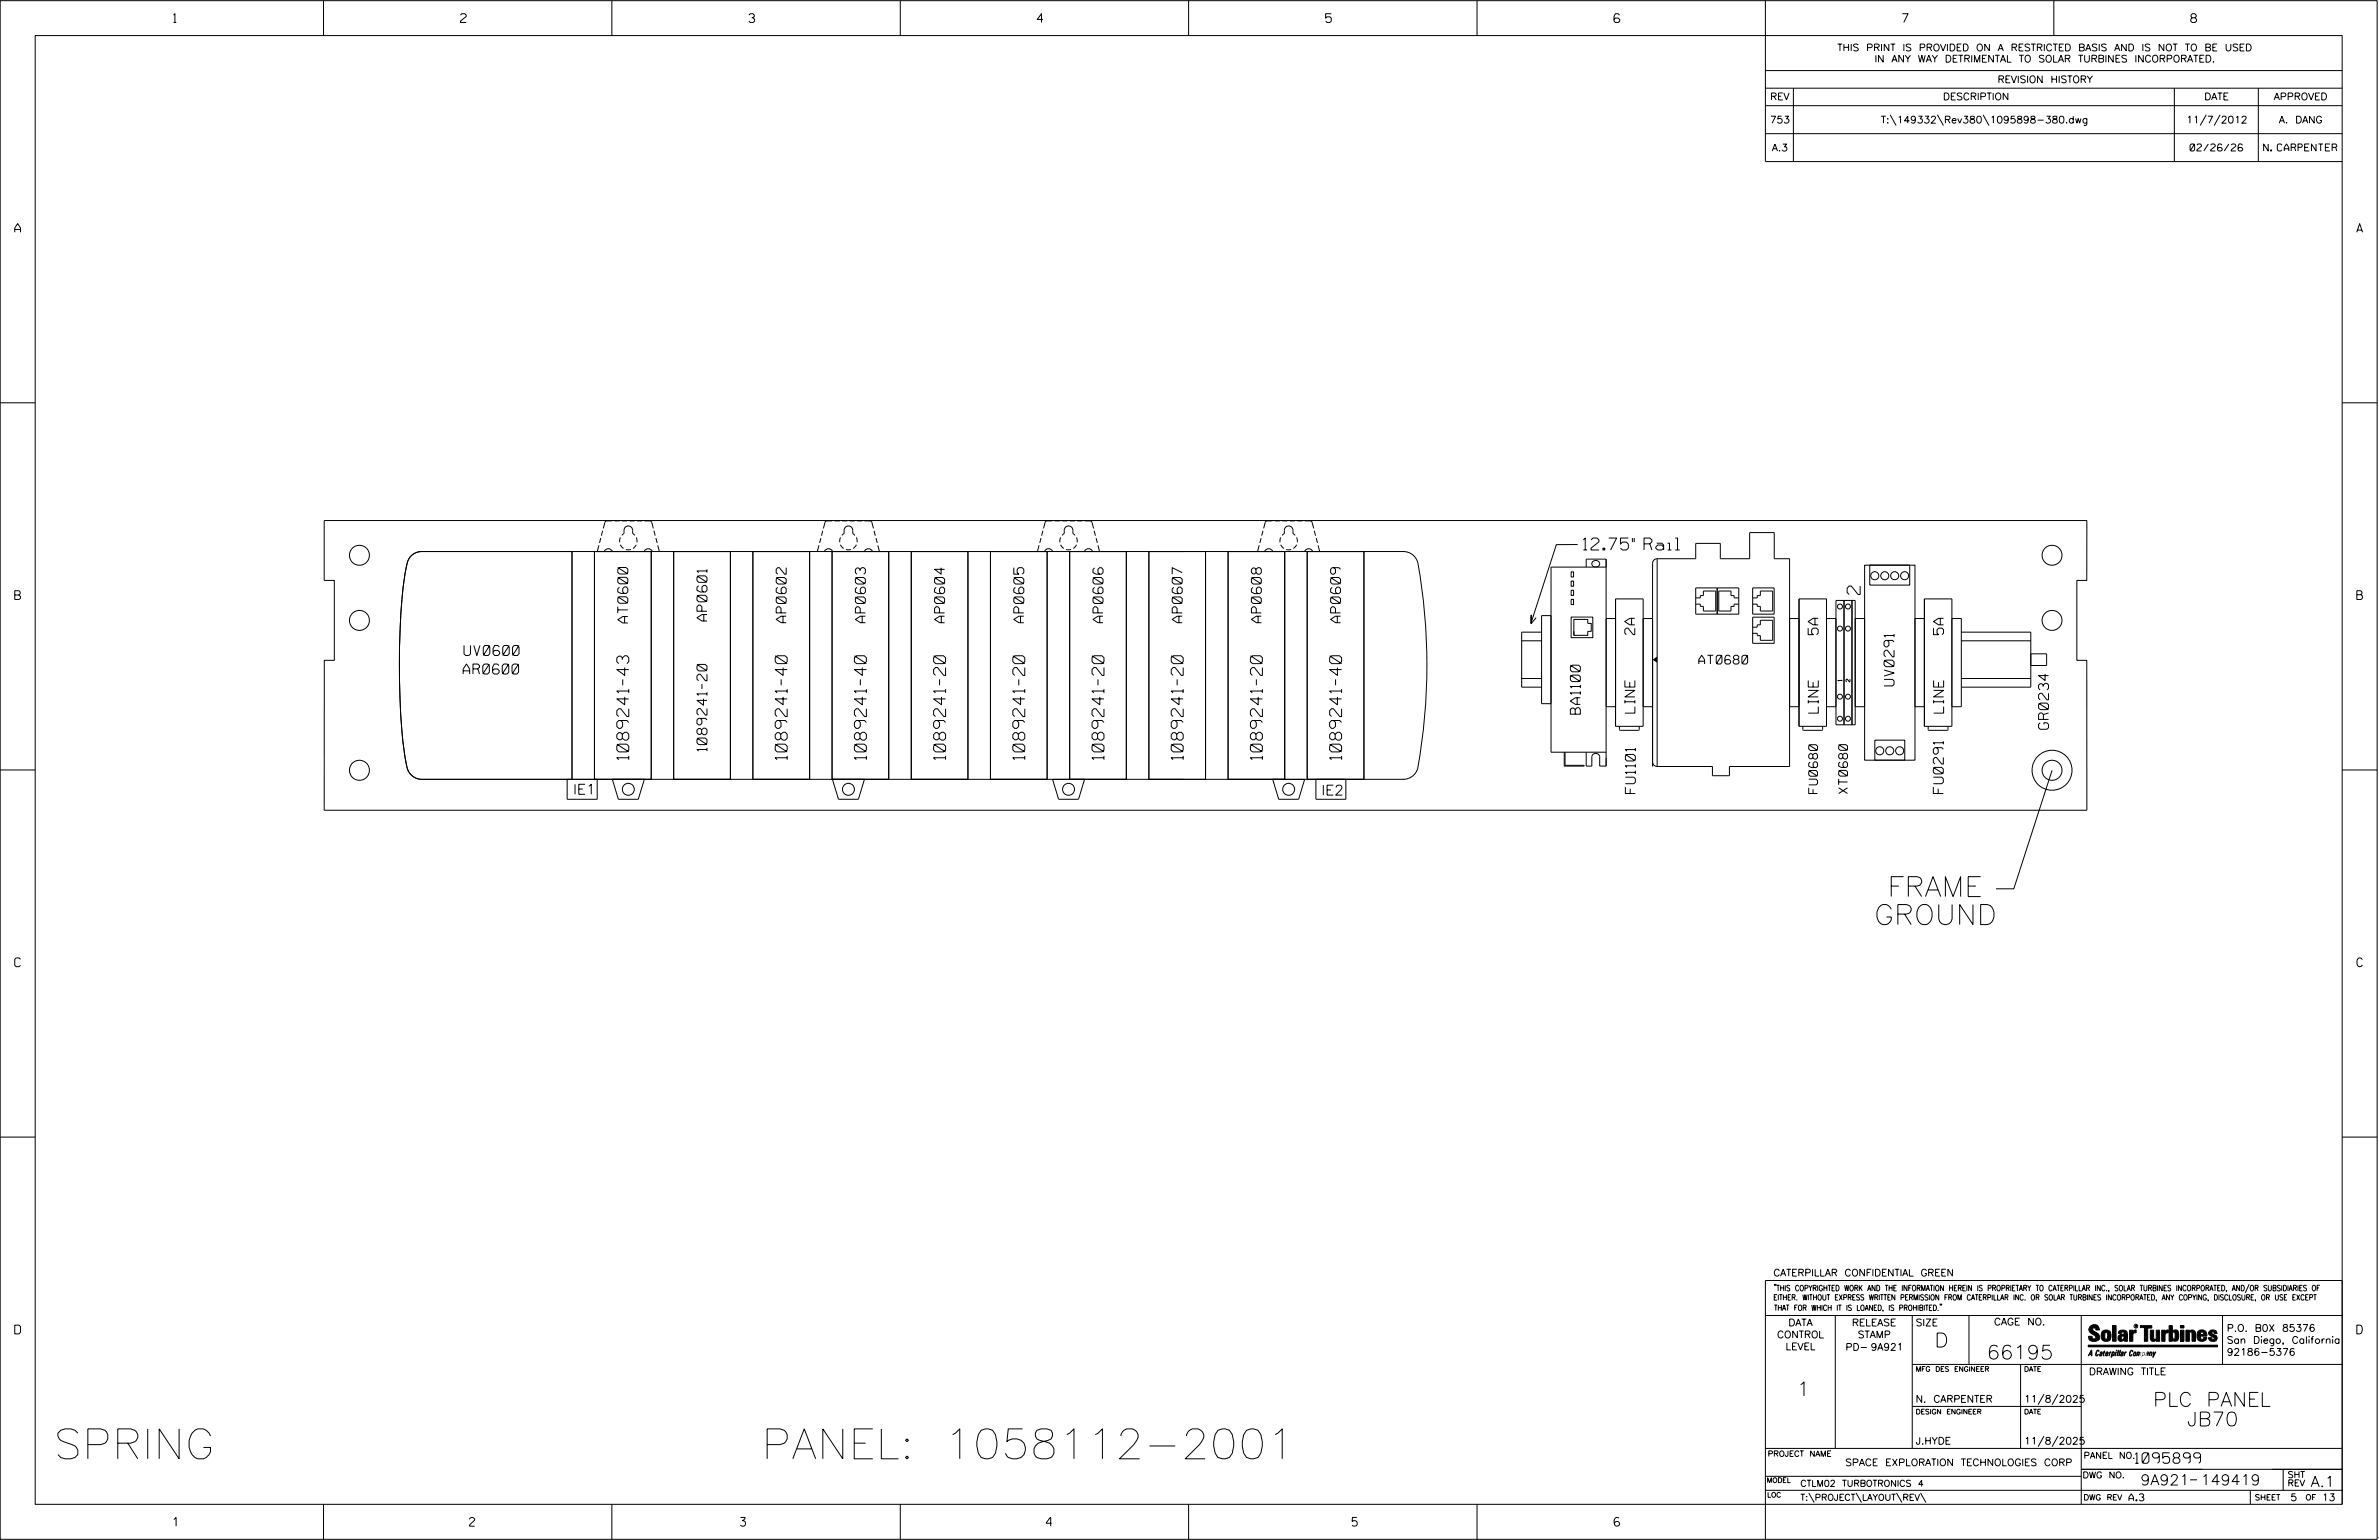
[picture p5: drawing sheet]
<svg xmlns="http://www.w3.org/2000/svg" width="864mm" height="559mm" viewBox="0 0 864 559" stroke-linecap="round" stroke-linejoin="round" font-family="sans-serif">
<defs><g id="words">
<g font-size="10.9">
<text x="19.5" y="529.4">SPRING</text>
<text x="276.4" y="529.4">PANEL: 1058112-2001</text>
</g>
<g font-size="7.3">
<text x="685.1" y="325.3">FRAME</text>
<text x="680.3" y="335.5">GROUND</text>
</g>
<g font-size="5.1">
<text x="702.3" y="488.8">D</text>
<text x="721.2" y="493.2">66195</text>
<text x="652.2" y="506.5">1</text>
<text x="781.6" y="510.3">PLC PANEL</text>
<text x="793.9" y="517.4">JB70</text>
</g>
<text font-size="4.7" x="675.2" y="215.7" transform="rotate(-90 675.2 215.7)">2</text>
<g font-size="4.4">
<text x="574.8" y="199.6">12.75&quot; Rail</text>
<text x="228.3" y="275.7" transform="rotate(-90 228.3 275.7)">1089241-43</text>
<text x="285.8" y="275.7" transform="rotate(-90 285.8 275.7)">1089241-40</text>
<text x="314.5" y="275.7" transform="rotate(-90 314.5 275.7)">1089241-40</text>
<text x="343.3" y="275.7" transform="rotate(-90 343.3 275.7)">1089241-20</text>
<text x="372" y="275.7" transform="rotate(-90 372 275.7)">1089241-20</text>
<text x="400.8" y="275.7" transform="rotate(-90 400.8 275.7)">1089241-20</text>
<text x="429.5" y="275.7" transform="rotate(-90 429.5 275.7)">1089241-20</text>
<text x="458.3" y="275.7" transform="rotate(-90 458.3 275.7)">1089241-20</text>
<text x="487" y="275.7" transform="rotate(-90 487 275.7)">1089241-40</text>
</g>
<g font-size="3.8">
<text x="775.1" y="531">1095899</text>
<text x="777" y="538.9">9A921</text>
<text x="798.8" y="538.9">149419</text>
<text x="838.8" y="539.5">A.1</text>
</g>
<g font-size="3.6">
<text x="227.9" y="226.1" transform="rotate(-90 227.9 226.1)">AT0600</text>
<text x="256.6" y="225.4" transform="rotate(-90 256.6 225.4)">AP0601</text>
<text x="285.4" y="226" transform="rotate(-90 285.4 226)">AP0602</text>
<text x="314.1" y="226" transform="rotate(-90 314.1 226)">AP0603</text>
<text x="342.9" y="226" transform="rotate(-90 342.9 226)">AP0604</text>
<text x="371.6" y="226" transform="rotate(-90 371.6 226)">AP0605</text>
<text x="400.4" y="226" transform="rotate(-90 400.4 226)">AP0606</text>
<text x="429.1" y="226" transform="rotate(-90 429.1 226)">AP0607</text>
<text x="457.9" y="226" transform="rotate(-90 457.9 226)">AP0608</text>
<text x="486.6" y="226" transform="rotate(-90 486.6 226)">AP0609</text>
<text x="593.4" y="230.3" transform="rotate(-90 593.4 230.3)">2A</text>
<text x="660" y="230.3" transform="rotate(-90 660 230.3)">5A</text>
<text x="705.5" y="230.3" transform="rotate(-90 705.5 230.3)">5A</text>
<text x="168.4" y="237.8">UV0600</text>
<text x="168.1" y="244.6">AR0600</text>
<text x="687.6" y="248.9" transform="rotate(-90 687.6 248.9)">UV0291</text>
<text x="573.7" y="259.1" transform="rotate(-90 573.7 259.1)">BA1100</text>
<text x="593.5" y="258.8" transform="rotate(-90 593.5 258.8)">LINE</text>
<text x="660" y="258.8" transform="rotate(-90 660 258.8)">LINE</text>
<text x="705.6" y="258.8" transform="rotate(-90 705.6 258.8)">LINE</text>
<text x="743.6" y="264.6" transform="rotate(-90 743.6 264.6)">GR0234</text>
<text x="256.6" y="272.5" transform="rotate(-90 256.6 272.5)">1089241-20</text>
<text x="593.6" y="287.9" transform="rotate(-90 593.6 287.9)">FU1101</text>
<text x="705.4" y="287.9" transform="rotate(-90 705.4 287.9)">FU0291</text>
<text x="208.1" y="288.2">IE1</text>
<text x="479.7" y="288.5">IE2</text>
</g>
<g font-size="3.2">
<text x="63" y="8.2">1</text>
<text x="167.2" y="8.2">2</text>
<text x="271.8" y="8.2">3</text>
<text x="376.5" y="8.2">4</text>
<text x="481.2" y="8.2">5</text>
<text x="690.6" y="8.2">7</text>
<text x="795.3" y="8.2">8</text>
<text x="5.4" y="84.3">A</text>
<text x="855.5" y="84.3">A</text>
<text x="5.4" y="217.5">B</text>
<text x="855.6" y="217.5">B</text>
<text x="616.7" y="240.9">AT0680</text>
<text x="659.8" y="287.9" transform="rotate(-90 659.8 287.9)">FU0680</text>
<text x="670.7" y="287.9" transform="rotate(-90 670.7 287.9)">XT0680</text>
<text x="5.4" y="350.8">C</text>
<text x="855.6" y="350.8">C</text>
<text x="5.4" y="484">D</text>
<text x="855.6" y="484">D</text>
<text x="62.8" y="553.8">1</text>
<text x="170.4" y="553.8">2</text>
<text x="268.8" y="553.8">3</text>
<text x="379.8" y="553.8">4</text>
<text x="490.8" y="553.8">5</text>
<text x="585.9" y="553.8">6</text>
</g>
<g font-size="2.5">
<text x="666.9" y="18.5">THIS PRINT IS PROVIDED ON A RESTRICTED BASIS AND IS NOT TO BE USED</text>
<text x="680.5" y="22.6">IN ANY WAY DETRIMENTAL TO SOLAR TURBINES INCORPORATED.</text>
<text x="725.1" y="30">REVISION HISTORY</text>
<text x="642.6" y="36.3">REV</text>
<text x="705.3" y="36.3">DESCRIPTION</text>
<text x="800.2" y="36.3">DATE</text>
<text x="825.4" y="36.3">APPROVED</text>
<text x="642.5" y="44.7">753</text>
<text x="682.8" y="44.7">T:\149332\Rev380\1095898-380.dwg</text>
<text x="793.6" y="44.7">11/7/2012</text>
<text x="827.3" y="44.7">A. DANG</text>
<text x="643.2" y="54.8">A.3</text>
<text x="795" y="54.8">02/26/26</text>
<text x="821.7" y="54.8">N. CARPENTER</text>
<text x="643.8" y="463">CATERPILLAR CONFIDENTIAL GREEN</text>
<text x="645.1" y="485.5">CONTROL</text>
<text x="649.2" y="481.1">DATA</text>
<text x="672.3" y="481.1">RELEASE</text>
<text x="674.4" y="485.5">STAMP</text>
<text x="695.4" y="481.1">SIZE</text>
<text x="723.8" y="480.8">CAGE NO.</text>
<text x="808.4" y="483.1">P.O. B0X 85376</text>
<text x="648.2" y="489.8">LEVEL</text>
<text x="669.9" y="490">PD- 9A921</text>
<text x="808.4" y="487.5">San Diego, California</text>
<text x="808.4" y="491.8">92186-5376</text>
<text x="758.3" y="498.9">DRAWING TITLE</text>
<text x="695.4" y="508.9">N. CARPENTER</text>
<text x="734.8" y="508.9">11/8/2025</text>
<text x="695.4" y="524.1">J.HYDE</text>
<text x="734.8" y="524.1">11/8/2025</text>
<text x="669.8" y="531.9">SPACE EXPLORATION TECHNOLOGIES CORP</text>
<text x="772.8" y="544.6">A.3</text>
<text x="831.4" y="544.6">5</text>
<text x="842.9" y="544.6">13</text>
</g>
<g font-size="2.3">
<text x="756.4" y="529.2">PANEL NO.</text>
<text x="653.5" y="539.4">CTLM02 TURBOTRONICS 4</text>
<text x="756" y="536.3">DWG NO.</text>
<text x="830.4" y="539.3">REV</text>
<text x="830.4" y="536.2">SHT</text>
<text x="653.5" y="544.5">T:\PROJECT\LAYOUT\REV\</text>
</g>
<g font-size="2">
<text x="643.8" y="468.4">&quot;THIS COPYRIGHTED WORK AND THE INFORMATION HEREIN IS PROPRIETARY TO CATERPILLAR INC., SOLAR TURBINES INCORPORATED, AND/OR SUBSIDIARIES OF</text>
<text x="643.8" y="471.8">EITHER. WITHOUT EXPRESS WRITTEN PERMISSION FROM CATERPILLAR INC. OR SOLAR TURBINES INCORPORATED, ANY COPYING, DISCLOSURE, OR USE EXCEPT</text>
<text x="644" y="475.6">THAT FOR WHICH IT IS LOANED, IS PROHIBITED.&quot;</text>
<text x="641.7" y="528.5">PROJECT NAME</text>
<text x="756.3" y="544.3">DWG REV</text>
<text x="818.5" y="544.3">SHEET</text>
<text x="836.9" y="544.3">OF</text>
</g>
<g font-size="1.8">
<text x="695.4" y="497.6">MFG DES ENGINEER</text>
<text x="734.8" y="497.6">DATE</text>
<text x="695.4" y="513.1">DESIGN ENGINEER</text>
<text x="734.8" y="513.1">DATE</text>
<text x="641.3" y="538">MODEL</text>
<text x="641.5" y="543.3">LOC</text>
</g>
<g font-size="1.5">
<text x="668.6" y="247.2" transform="rotate(-90 668.6 247.2)">1</text>
<text x="671.6" y="247.4" transform="rotate(-90 671.6 247.4)">2</text>
</g>
<text font-size=".9" x="775.1" y="481.7">R</text>
</g></defs>
<g fill="none" stroke="#000" stroke-width=".36">
<path d="M.1 .2h862.8v558.4h-862.8zM12.8 12.9h837.4v533h-837.4zM117.4 .2v12.7M222.1 .2v12.7M326.8 .2v12.7M431.5 .2v12.7M536.2 .2v12.7M587.9 5.5l-.5-.5h-1l-.5 1v1.7l.5 .4h1l.6-.4v-.6l-.6-.5h-1l-.5 .5M640.9 .2v58.4h209.3M745.6 .2v12.7M640.9 25.6h209.3M640.9 32h209.3"/>
<path d="M640.9 38.3h209.3M651 32v26.6M789.3 32v26.6M819.8 32v26.6M640.9 48.5h209.3M686.2 41.7l2.1 3.8M703.3 41.7l2.2 3.8M719.9 41.7l2.1 3.8M800.9 41.7l-2.2 3.8M805.9 41.7l-2.1 3.8M.1 146.2h12.7M850.2 146.2h12.7"/>
<path d="M117.7 188.9h639.9l-.1 21.7h-3.6v29h3.6l.1 54.4h-639.9v-54.4h3.7v-29h-3.7zM217.4 197.9l-.5 2.1M218.1 195.2l-.5 1.8M218.8 192.6l-.5 1.7M219.4 200a1.63 1.63 0 0 1 2.9 0M222.2 189l-2.4 .2-.8 2.5M223.1 189h1.8M225.2 197.7l1.2 1.3M225.2 195l-.3 1.8M225.8 189h1.8M227.2 199.4h1.8M228.5 189h1.9"/>
<path d="M230.5 194.3l-.8-.7v-1.2a1.57 1.57 0 0 0-1.6-1.5 1.57 1.57 0 0 0-1.6 1.5v1.2l-.8 .7M231 197.7l-1.2 1.3M231 195l.2 1.8M231.2 189h1.9M233.9 200a1.63 1.63 0 0 1 2.9 0M234 189l2.3 .2 .9 2.5M237.4 192.6l.4 1.7M238.1 195.2l.4 1.8M238.8 197.9l.5 2.1M297.3 197.9l-.6 2.2M298 195.3l-.5 1.7M298.7 192.6l-.5 1.8"/>
<path d="M299.3 200a1.63 1.63 0 0 1 2.9 0M302.1 189l-2.4 .2-.8 2.5M303 189h1.8M305.1 197.7l1.2 1.3M305.1 195l-.3 1.8M305.7 189h1.8M307.1 199.4h1.8M308.4 189h1.9M310.4 194.3l-.8-.7v-1.2a1.57 1.57 0 0 0-1.6-1.5 1.57 1.57 0 0 0-1.6 1.5v1.2l-.8 .7M310.9 197.7l-1.2 1.3M310.9 195l.2 1.8M311.1 189h1.9"/>
<path d="M313.9 189l2.4 .2 .8 2.5M317.3 192.6l.4 1.8M318 195.3l.5 1.7M318.7 197.9l.5 2.2M377.2 197.9l-.6 2.2M377.9 195.3l-.5 1.7M378.6 192.6l-.5 1.8M379.2 200a1.63 1.63 0 0 1 2.9 0M382 189l-2.4 .2-.8 2.5M382.9 189h1.8M385 197.7l1.2 1.3M385 195l-.3 1.8"/>
<path d="M385.6 189h1.8M387 199.4h1.8M388.3 189h1.9M390.3 194.3l-.8-.7v-1.2a1.57 1.57 0 0 0-1.6-1.5 1.57 1.57 0 0 0-1.6 1.5v1.2l-.8 .7M390.8 197.7l-1.2 1.3M390.8 195l.2 1.8M391.1 189h1.8M393.8 189l2.4 .2 .8 2.5M397.2 192.6l.5 1.8M397.9 195.3l.5 1.7M398.6 197.9l.5 2.2M457.1 197.9l-.6 2.2"/>
<path d="M457.8 195.3l-.5 1.7M458.5 192.6l-.5 1.8M459.1 200a1.63 1.63 0 0 1 2.9 0M461.9 189l-2.4 .2-.8 2.5M462.8 189h1.8M464.9 197.7l1.2 1.3M464.9 195l-.3 1.8M465.5 189h1.8M466.9 199.4h1.8M468.2 189h1.9M470.2 194.3l-.8-.7v-1.2a1.57 1.57 0 0 0-1.6-1.5 1.57 1.57 0 0 0-1.6 1.5v1.2l-.8 .7M470.7 197.7l-1.2 1.3"/>
<path d="M470.7 195l.2 1.8M471 189h1.8M473.7 189l2.4 .2 .8 2.5M477.1 192.6l.5 1.8M477.8 195.3l.5 1.7M478.5 197.9l.5 2.2M572.7 197.6h-7.7l-9.2 28.4M207.6 200.1v82.7M215.8 200.1h20.6v82.7h-20.6zM215.8 200.1v82.7M236.4 200.1v82.7M244.5 200.1h20.6v82.7h-20.6z"/>
<path d="M244.5 200.1v82.7M265.1 200.1v82.7M273.3 200.1h20.6v82.7h-20.6zM273.3 200.1v82.7M293.9 200.1v82.7M302 200.1h20.6v82.7h-20.6zM302 200.1v82.7M313.8 200.1a1.57 1.57 0 0 1 1.4-1 1.57 1.57 0 0 1 1.5 1M322.6 200.1v82.7M330.8 200.1h20.6v82.7h-20.6zM330.8 200.1v82.7M351.4 200.1v82.7"/>
<path d="M359.6 200.1h20.5v82.7h-20.5zM359.6 200.1v82.7M380.1 200.1v82.7M388.3 200.1v82.7M388.3 200.1h20.6v82.7h-20.6zM393.7 200.1a1.57 1.57 0 0 1 1.4-1 1.57 1.57 0 0 1 1.5 1M408.9 200.1v82.7M417.1 200.1v82.7M417.1 200.1h20.5v82.7h-20.5zM437.6 200.1v82.7M445.8 200.1v82.7M445.8 200.1h20.6v82.7h-20.6z"/>
<path d="M466.4 200.1v82.7M473.6 200.1a1.57 1.57 0 0 1 1.5-1 1.57 1.57 0 0 1 1.4 1M474.5 200.1v82.7M474.5 200.1h20.6v82.7h-20.6zM495.1 200.1v82.7M509.4 200.1a5.4 5.4 0 0 1 5.3 4.1 209.7 209.7 0 0 1-.2 75.1 5.5 5.5 0 0 1-5.1 3.5M509.6 200.1h-356.5a5.8 5.8 0 0 0-5.7 5.9 251.5 251.5 0 0 0-2.2 48.4l.2 3.2a106.4 106.4 0 0 0 2.8 22.2 5.5 5.5 0 0 0 4.9 3h356.5M570.3 217.5h.9v1.9h-.9zM570.3 214.2h.9v1.8h-.9zM570.3 210.9h.9v1.8h-.9zM570.3 207.5h.9v1.9h-.9zM575.8 205.8v-2.9h7.2v75.1h-2.3v-3.4a1.45 1.45 0 0 0-1.4-1.2 1.45 1.45 0 0 0-1.5 1.2v3.4h-2v-5.1"/>
<path d="M578.2 203.7a1.28 1.28 0 0 1 2.1 0 1.28 1.28 0 0 1-.5 2 1.26 1.26 0 0 1-1.6-.3 1.26 1.26 0 0 1 0-1.7zM583 205.8h-20v67.1h20M586.5 217.3h10v46.3h-10zM601.6 202.7a1.69 1.69 0 0 0-1.7 1.7v73.7M601.6 202.7v75.4M601.6 202.7h14v-5.5h8.9v5.5h10.6v-9.4h9v9.4h5.5v75.4h-21.8v3.4h-6.2v-3.4h-20M615.6 217h1.6v-.9h1.1v-1.6h4.5v7.2h-4.5v-1.7h-1.1v-.8h-1.6M615.6 213.3h15.6v9.5h-15.6zM623.4 213.3v9.5M631.2 217h-1.7v-.9h-1.1v-1.6h-4.5v7.2h4.5v-1.7h1.1v-.8h1.7M636.2 217h1.7v-.9h1.1v-1.6h4.5v7.2h-4.5v-1.7h-1.1v-.8h-1.7M636.2 213.3h7.8v9.5h-7.8z"/>
<path d="M653.1 217.3h9.9v46.3h-9.9zM666.5 217.9h7v45.1h-7zM669.4 217.9v45.1M672.3 217.9v45.1M676.9 205.1h18.2v70.7h-18.2zM678.7 205.1h14.5v7.2h-14.5zM698.6 217.3h10v46.3h-10zM552.4 232.5h7.2M555.8 223.2v3.1zM557.6 224.1l-1.8 2.2M559.6 229.4h-7.2v19.9h7.2M563 223.4h-3.4v31.9h3.4"/>
<path d="M570.3 223.9h7.9v7.5h-7.9zM571.3 229v1.5h5.1v-1.4h1.2v-2.9h-1.2v-1.4h-5.1v5.7M583 224.4h3.5M596.5 224.4h3.4M636.2 227.6h1.7v-.9h1.1v-1.6h4.5v7.2h-4.5v-1.7h-1.1v-.8h-1.7M636.2 223.9h7.8v9.5h-7.8zM649.6 224.4h3.5M663 224.4h3.5M673.5 224.4h3.4v32h-3.4M698.6 224.4h-3.5v32h3.5M708.6 224.4h3.4v32h-3.4M712 229.4h25.2v19.9h-25.2"/>
<path d="M712 232.5h25.2M737.2 237.2h5.7v4.3h-5.7M552.4 246.2h7.2M583 256.4h3.5M596.5 256.4h3.4M649.6 256.4h3.5M663 256.4h3.5M712 246.2h25.2M.1 279.4h12.7M567.8 272.9v5.1h7.3v-.3h-7v-4.8M587.9 263.6v1.1l.3 .3h6.6l.3-.3v-1.1M599.9 276.5a1.69 1.69 0 0 0 1.7 1.6"/>
<path d="M654.4 263.6v1.1l.3 .3h6.7l.2-.3v-1.1M680.6 268.6h10.8v7.2h-10.8zM699.9 263.6v1.1l.3 .3h6.7l.2-.3v-1.1M744.9 279.5l-13.9 43h-6.4M850.2 279.4h12.7M216.8 282.8v7.2h-10.9v-7.2M222.3 282.8l2.2 7.2h7.2l2.2-7.2M302.2 282.8l2.2 7.2h7.2l2.2-7.2M382.1 282.8l2.2 7.2h7.2l2.2-7.2M462 282.8l2.2 7.2h7.2l2.2-7.2M488.6 282.8v7.2h-10.9v-7.2M.1 412.6h12.7"/>
<path d="M850.2 412.6h12.7M640.9 477.3h209.3M644.2 466.1l-.1 .4M644.7 466.1l-.2 .4M666.2 477.3v48.3M694.2 477.3v48.3M704.4 473.3l-.1 .4M704.8 473.3l-.1 .4M714.8 477.3v17.8M755.5 477.3v68.6M806.8 477.3v17.8M816.5 466l-1.4 3.1"/>
<path d="M850.2 464.6h-209.3v94M850.2 464.8v81.1M694.2 495.1h156M733.5 495.1v30.5M758.6 481.4a2.02 2.02 0 0 1 3.1-.1l.5 1.3h-1.3l-.2-.6-.4-.2-.6 .1-.1 .4 .4 .7a2.46 2.46 0 0 1 2.2 2.9 2.83 2.83 0 0 1-3.8 .3l-.3-1.3h1.3l.2 .7 .6 .3 .5-.2 .2-.5-.4-.6-1.9-1.2-.4-.9zM759.2 491.3h-.7l.7-1.2v1.9h.2l-.1-2.1-1.3 2.1 .5-.5h.7M761.3 490l.3-.2 .4 .3-.1 .3-.3-.4-.4 .3-.3 1.6h.4l.4-.5-.3 .6-.4 .1-.3-.4zM762.6 490.6l.5-.1-.1 1.4h-.9a.74 .74 0 0 1 .9-.8l-.3 .7-.5 .1 .2-.5 .6-.2v-.5l-.7 .2zM763 483.2a2.17 2.17 0 0 1 3.1 0l.3 1.4-.3 1.5a2.17 2.17 0 0 1-3.1 0l-.3-1.5zM763.6 490.5l.4-.4 .2 .6h-.3l-.3 .9 .2 .4-.3-.1zM764.1 483.7l.5-.4 .4 .3v2.2l-.4 .2-.5-.2zM764.6 491.1l.6 .2v-.7l-.4-.1-.4 .6-.1 .8h.6"/>
<path d="M764.6 491.1l-.1 .8h.4M764.6 482.6v.8M764.8 490.7l.4 .1v.3h-.6zM765 491.5l-.1 .4zM766 490.5l-.5 1.5zM766 490.8l.4-.3-.4 .4M766.9 481h1.3v5.7h-1.3zM767 490.8l.5 .1-.3 .8-.4 .2zM767.3 490.5h-.5l-.5 2M767.3 490.5a.8 .8 0 0 1 .2 1 .8 .8 0 0 1-.9 .4l-.1 .6M767.3 490.5l-.1 .2M768.1 490.5l-.4 1.5z"/>
<path d="M768.2 489.9h.3l-.1 .2h-.2zM769 489.9l-.5 2.1zM769.7 489.9l-.6 2.1zM770.1 491.4l.5-.3-.5 .8zM770.4 491.9h.1M770.6 491.1l.1-.4-.7 .2 .1-.3 .6-.1 .2 .3-.5 1.1M770.6 491.1a.74 .74 0 0 0-.8 .8h.6M771 484.8h-.7l-.3 .6 .4 .7 .5-.3 .1-2.4h-.8l-.1 .4h-1.2a1.71 1.71 0 0 1 1.8-1.3 1.71 1.71 0 0 1 1.6 1.4v2.8h-1.1l-.1-.6M771 484.2l-1.5 .1a1.41 1.41 0 0 0 0 2.4l.5 .1 1.1-.7M771.2 486.1h-.1M771.4 490.5l.1 .3 .4-.3-.9 1.5zM771.5 490.8h.1"/>
<path d="M773 482.7h1.2v.5l.5-.5 .7-.1v1h-.6l-.5 .4-.1 2.7h-1.2zM773.3 490.3l.6-.4 .4 .2-.1 .4-.3-.4a1.28 1.28 0 0 0-.5 1.8l.6-.4-.1 .4-.8 .1zM774.7 490.8l.5-.3a.88 .88 0 0 1 .2 .9 .88 .88 0 0 1-.7 .7l-.2-.2zM774.8 490.9h.5l-.3 1h-.3l-.2-.2zM775.2 490.5l-.1 .2M776.8 481h4.3v.9h-1.5v4.8h-1.3M776.8 490.6l-.8 .2v-.3l-.4 1.5 .8-1.3v1.3l.3-1.2M779.3 491.1h.4M779.6 490.5h.3l-.3 1.4M779.6 490.7h.2l-.1 .4M779.7 491.1l-.1 .4M779.7 491.1l-.4 .2"/>
<path d="M780.1 492l.4-1.5 .1 .3 .3-.3 .3 .2-.3 1.3v-1.3l-.7 1.3M780.6 482.7h1.2v2.7l.1 .4 .4 .3 .4-.7v-2.7h1.2l.1 4h-1.3v-.5l-1.1 .6-.7-.3-.3-.7zM781.6 492.5l1-2-.8 1.3-.2-1.3-.2 2M784.7 482.7h1.2v.5l.5-.5 .7-.1v1h-.5l-.6 .4-.1 2.7h-1.2zM787.4 481h1.2v2a1.4 1.4 0 0 1 2.2 .2l.1 1.4-.4 1.9-1.5 .1-.4-.5v-1l.5 .9 .5-.3v-2.1l-.5-.4-.5 .7v2.8h-1.2zM791.5 482.7h1.3v4h-1.3zM791.5 481h1.3v.9h-1.3zM793.5 482.7h1.3v.4l.7-.5 1.1 .2 .4 .6v3.3h-1.3l-.2-3.4-.7 .2v3.2h-1.3zM794.8 483.1h.1M797.7 483.2a1.92 1.92 0 0 1 2.4-.5 1.92 1.92 0 0 1 1 2.1h-2.3v.8l.6 .5 .5-.3v-.5h1.2a1.83 1.83 0 0 1-2.1 1.4 1.83 1.83 0 0 1-1.5-2.1zM798.8 484.2v.6M799.1 483.4h.6l.2 .8h-1.1z"/>
<path d="M804.6 482.9a1.84 1.84 0 0 0-2.9 .8 3.3 3.3 0 0 0 2.2 1.9l-.5 .5-.4-.3-.1-.4h-1.2l.1 .6a1.92 1.92 0 0 0 2.9 .4M804.9 483.8h-1.2l-.2-.6-.5 .1-.1 .3 .1 .3 1.8 .9M805.1 488.1h-47.1v.6h47.1M694.2 510.3h61.3M742 505.8l-2.2 3.9M747.1 505.8l-2.2 3.9M640.9 525.6h209.2M640.9 535.7h114.6M742 521.1l-2.2 3.8M747.1 521.1l-2.2 3.8M755.5 533.2h94.7M795 537h2.6"/>
<path d="M828.8 533.2v7.6M117.4 545.9v12.7M222.1 545.9v12.7M326.8 545.9v12.7M431.5 545.9v12.7M536.2 545.9v12.7M640.9 540.8h209.3M656.6 541.7l2 3.5M673.8 541.7l1.9 3.5M688.4 541.7l2 3.5M697.2 541.7l1.9 3.5M816.9 541v4.9"/>
<path d="M863.5 558h.1"/>
<circle cx="130.5" cy="201.5" r="3.6"/>
<circle cx="680.6" cy="208.9" r="1.46"/>
<circle cx="684.2" cy="208.9" r="1.46"/>
<circle cx="687.8" cy="208.9" r="1.46"/>
<circle cx="691.4" cy="208.9" r="1.45"/>
<circle cx="744.9" cy="201.5" r="3.6"/>
<circle cx="130.5" cy="225.1" r="3.6"/>
<circle cx="667.9" cy="220.1" r=".91"/>
<circle cx="667.9" cy="228.1" r=".91"/>
<circle cx="670.8" cy="220.1" r=".91"/>
<circle cx="670.8" cy="228.1" r=".9"/>
<circle cx="744.9" cy="225.1" r="3.6"/>
<circle cx="667.9" cy="252.8" r=".91"/>
<circle cx="670.8" cy="252.8" r=".91"/>
<circle cx="130.5" cy="279.5" r="3.6"/>
<circle cx="667.9" cy="260.8" r=".91"/>
<circle cx="670.8" cy="260.8" r=".91"/>
<circle cx="682.4" cy="272.4" r="1.47"/>
<circle cx="686" cy="272.4" r="1.46"/>
<circle cx="689.6" cy="272.4" r="1.47"/>
<circle cx="744.9" cy="279.5" r="3.6"/>
<circle cx="744.9" cy="279.5" r="7.2"/>
<circle cx="228.1" cy="286.4" r="2.17"/>
<circle cx="308" cy="286.4" r="2.17"/>
<circle cx="387.9" cy="286.4" r="2.17"/>
<circle cx="467.8" cy="286.4" r="2.17"/>
<circle cx="775.4" cy="481.2" r=".69"/>
</g>
<g fill="#000">
<path d="M599.9 239.4l1.7-1.1v2.2zM768.1 490.5l-.4 1.5zM768.2 489.9h.3l-.1 .2h-.2zM769 489.9l-.5 2.1zM769.7 489.9l-.6 2.1zM791.5 481h1.3v.9h-1.3zM791.5 482.7h1.3v4h-1.3zM758 488.1h47.1v.6h-47.1z"/>
<path d="M759.2 489.9l-1.2 2.1 .5-.5h.7v.5h.2zM759.2 490.1v1.2h-.7z" fill-rule="evenodd"/>
<path d="M758.6 481.4a2.02 2.02 0 0 1 3.1-.1l.5 1.3h-1.3l-.2-.6-.4-.2-.6 .1-.1 .4 .4 .7a2.46 2.46 0 0 1 2.2 2.9 2.83 2.83 0 0 1-3.8 .3l-.3-1.3h1.3l.2 .7 .6 .3 .5-.2 .2-.5-.4-.6-1.9-1.2-.4-.9z" fill-rule="evenodd"/>
<path d="M761.3 490l.3-.2 .4 .3-.1 .3-.3-.4-.4 .3-.3 1.6h.4l.4-.5-.3 .6-.4 .1-.3-.4z" fill-rule="evenodd"/>
<path d="M762.6 490.6l.5-.1-.1 1.4h-.9a.74 .74 0 0 1 .9-.8l-.6 .3-.2 .5 .5-.1 .3-.6v-.5l-.7 .2z" fill-rule="evenodd"/>
<path d="M763.6 490.5l.4-.4 .2 .6h-.3l-.3 .9 .2 .4-.3-.1z" fill-rule="evenodd"/>
<path d="M764.8 490.5l.5 .3-.1 .5h-.6l.6-.2v-.3l-.4-.1-.3 1.2h.4l.3-.4-.6 .6-.3-.2v-.4z" fill-rule="evenodd"/>
<path d="M763 483.2a2.17 2.17 0 0 1 3.1 0l.3 1.4-.3 1.5a2.17 2.17 0 0 1-3.1 0l-.3-1.5zM764.1 483.7v2.1l.5 .2 .4-.2v-2.2l-.4-.3z" fill-rule="evenodd"/>
<path d="M766 490.5v.3l.4-.1-.4 .2-.5 1.1z" fill-rule="evenodd"/>
<path d="M766.8 490.5l-.5 2 .3-.6a.71 .71 0 0 0 .9-.5 .71 .71 0 0 0-.4-.9zM767 490.8l.5 .1-.3 .8-.4 .2z" fill-rule="evenodd"/>
<path d="M766.9 481h1.3v5.7h-1.3z" fill-rule="evenodd"/>
<path d="M770.1 490.6l.6-.1 .2 .3-.4 1.2-.5 .1-.2-.5 .3-.5h.5l-.7 .5v.3l.4-.1 .4-.9-.5-.2-.2 .2z" fill-rule="evenodd"/>
<path d="M769.4 482.8l-.5 1h1.2l.1-.4h.8v.8l-1.5 .1a1.41 1.41 0 0 0 0 2.4l.5 .1 1.1-.7 .1 .6h1.1v-2.8a1.79 1.79 0 0 0-2.4-1.2zM770.3 484.8h.7l-.1 1-.5 .3-.4-.7z" fill-rule="evenodd"/>
<path d="M771.4 490.5l.1 .3 .4-.3-.9 1.5z" fill-rule="evenodd"/>
<path d="M773 482.7h1.2v.5l.5-.5 .7-.1v1h-.6l-.5 .4-.1 2.7h-1.2z" fill-rule="evenodd"/>
<path d="M773.3 490.3l.6-.4 .4 .2-.1 .4-.3-.4a1.28 1.28 0 0 0-.5 1.8l.6-.4-.3 .5h-.6z" fill-rule="evenodd"/>
<path d="M774.7 490.8l-.2 1.1h.7a.96 .96 0 0 0 0-1.4zM774.8 490.9h.5l-.1 .6-.5 .4-.2-.2z" fill-rule="evenodd"/>
<path d="M776 490.5v.3l.4-.3 .2 .3 .7-.2-.3 1.4v-1.3l-.6 1.3v-1.3l-.8 1.3z" fill-rule="evenodd"/>
<path d="M776.8 481h4.3v.9h-1.5v4.8h-1.3v-4.8h-1.5z" fill-rule="evenodd"/>
<path d="M777.9 490.5l-.5 2 .3-.6a.71 .71 0 0 0 .9-.5 .71 .71 0 0 0-.4-.9zM778.1 490.8l.3-.1 .1 .4-.5 .8-.2-.5z" fill-rule="evenodd"/>
<path d="M779.3 490.6l.6-.1-.3 1.5-.7-.1a.67 .67 0 0 1 .8-.8l-.6 .3-.1 .5 .4-.1 .4-.9-.4-.2-.3 .2z" fill-rule="evenodd"/>
<path d="M780.5 490.5l.1 .3 .3-.3 .3 .2-.3 1.3v-1.3l-.8 1.3z" fill-rule="evenodd"/>
<path d="M780.6 482.7h1.2v2.7l.1 .4 .4 .3 .4-.7v-2.7h1.2l.1 4h-1.3v-.5l-1.1 .6-.7-.3-.3-.7z" fill-rule="evenodd"/>
<path d="M781.6 490.5l.2 1.3 .8-1.3-1.2 2z" fill-rule="evenodd"/>
<path d="M784.7 482.7h1.2v.5l.5-.5 .7-.1v1h-.5l-.6 .4-.1 2.7h-1.2z" fill-rule="evenodd"/>
<path d="M787.4 481h1.2v2a1.4 1.4 0 0 1 2.2 .2l.1 1.4-.4 1.9-1.5 .1-.4-.5v-1l.5 .9 .5-.3v-2.1l-.5-.4-.5 .7v2.8h-1.2z" fill-rule="evenodd"/>
<path d="M793.5 482.7h1.3v.4a1.29 1.29 0 0 1 2.2 .3v3.3h-1.3l-.2-3.4-.7 .2v3.2h-1.3z" fill-rule="evenodd"/>
<path d="M797.7 483.2a1.92 1.92 0 0 1 2.4-.5 1.92 1.92 0 0 1 1 2.1h-2.3v.8l.6 .5 .5-.3v-.5h1.2a1.83 1.83 0 0 1-2.1 1.4 1.83 1.83 0 0 1-1.5-2.1zM799.1 483.4l-.3 .8h1.1l-.2-.8z" fill-rule="evenodd"/>
<path d="M801.9 483.2a1.94 1.94 0 0 1 3 .1v.5h-1.2l-.2-.6-.5 .1-.1 .3 .1 .3 1.8 .9a1.2 1.2 0 0 1 .1 1.3 1.2 1.2 0 0 1-1.2 .7l-1.6-.4-.4-1h1.2l.1 .4 .4 .3 .5-.5a3.3 3.3 0 0 1-2.2-1.9z" fill-rule="evenodd"/>
<circle cx="761.4" cy="492" r=".07"/>
<circle cx="762.2" cy="485.1" r=".07"/>
<circle cx="769.3" cy="492" r=".07"/>
<circle cx="773.1" cy="486.7" r=".07"/>
<circle cx="791.5" cy="486.7" r=".07"/>
<circle cx="791.5" cy="481" r=".07"/>
<circle cx="794.8" cy="486.7" r=".07"/>
</g>
<use href="#words"/>
</svg>
